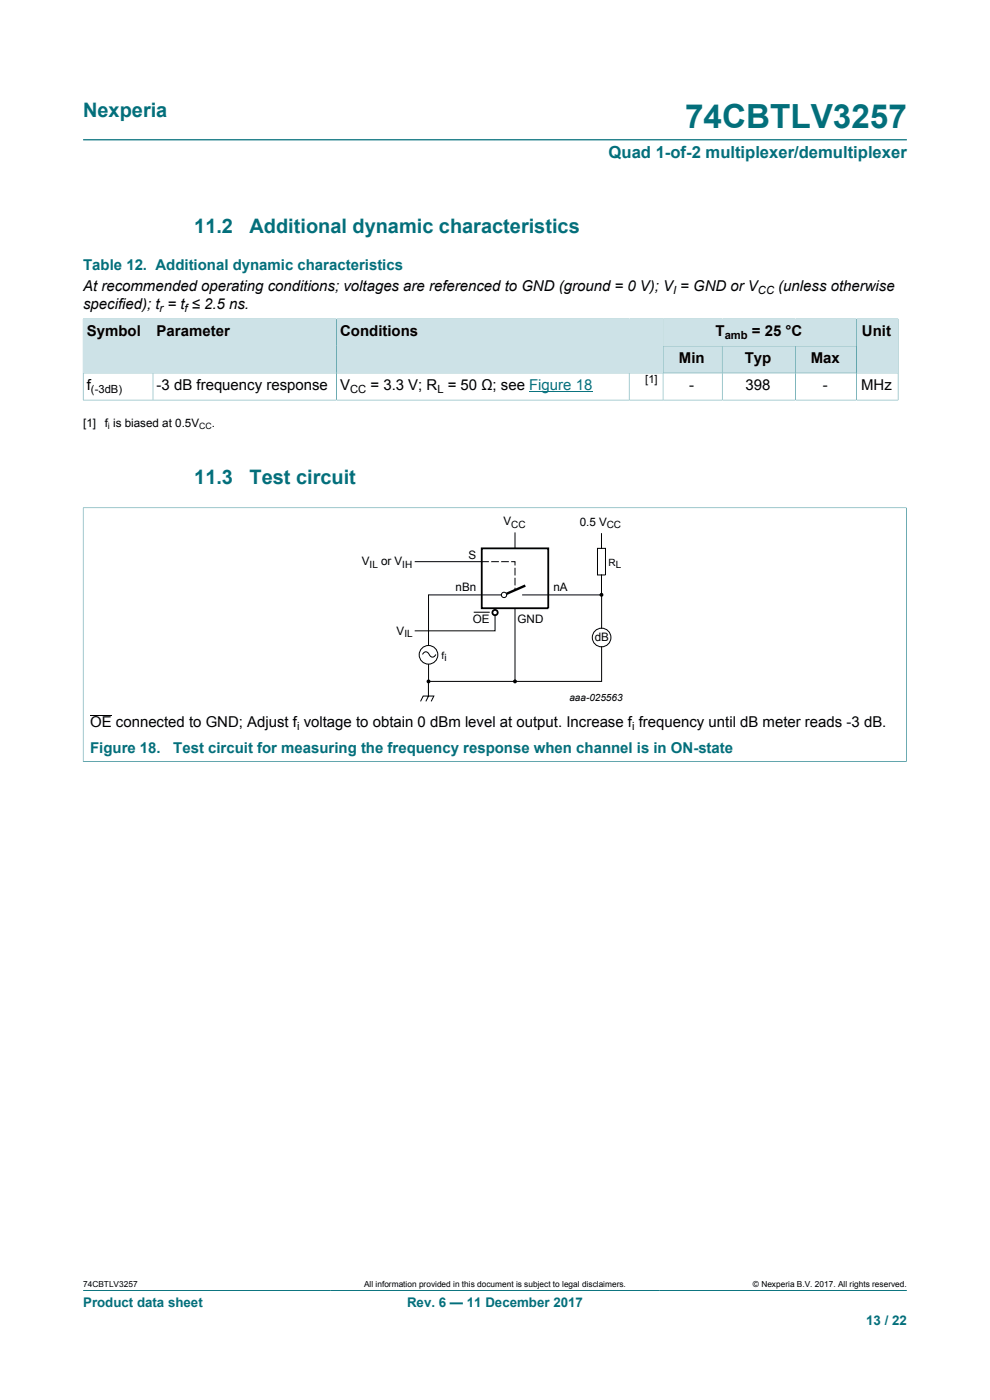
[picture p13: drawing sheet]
<svg xmlns="http://www.w3.org/2000/svg" width="210mm" height="297mm" viewBox="0 0 210 297" stroke-linecap="round" stroke-linejoin="round" font-family="sans-serif">
<defs><g id="words">
<text font-size="7.1" fill="#036f7b" x="145.3" y="27.2">74CBTLV3257</text>
<g font-size="4.2" fill="#036f7b">
<text x="17.6" y="24.8">Nexperia</text>
<text x="41.2" y="49.5">11.2</text>
<text x="52.9" y="49.5">Additional dynamic characteristics</text>
<text x="41.2" y="102.8">11.3</text>
<text x="52.9" y="102.8">Test circuit</text>
</g>
<text font-size="3.5" fill="#036f7b" x="129.1" y="33.5">Quad 1-of-2 multiplexer/demultiplexer</text>
<g font-size="3.2" fill="#036f7b">
<text x="17.6" y="57.2">Table 12. Additional dynamic characteristics</text>
<text x="19.1" y="159.8">Figure 18.  Test circuit for measuring the frequency response when channel is in ON-state</text>
</g>
<g font-size="3.2">
<text x="17.6" y="61.7">At recommended operating conditions; voltages are referenced to GND (ground = 0 V); V = GND or V</text>
<text x="17.6" y="65.5">specified); t = t ≤ 2.5 ns.</text>
<text x="165.1" y="61.7">(unless otherwise</text>
<text x="18.4" y="71.4">Symbol</text>
<text x="33.2" y="71.4">Parameter</text>
<text x="72.2" y="71.4">Conditions</text>
<text x="151.8" y="71.4">T</text>
<text x="159.5" y="71.4">= 25 °C</text>
<text x="182.8" y="71.4">Unit</text>
<text x="144" y="77.1">Min</text>
<text x="158" y="77.1">Typ</text>
<text x="172" y="77.1">Max</text>
<text x="18.4" y="82.8">f</text>
<text x="33.2" y="82.8">-3 dB frequency response</text>
<text x="72.2" y="82.8">V</text>
<text x="78.6" y="82.8">= 3.3 V; R = 50 Ω; see Figure 18</text>
<text x="146.2" y="82.8">-</text>
<text x="158.2" y="82.8">398</text>
<text x="174.5" y="82.8">-</text>
<text x="182.7" y="82.8">MHz</text>
<text x="19.1" y="154.2">OE connected to GND; Adjust f voltage to obtain 0 dBm level at output. Increase f frequency until dB meter reads -3 dB.</text>
</g>
<g font-size="2.8" fill="#036f7b">
<text x="17.6" y="277.3">Product data sheet</text>
<text x="86.3" y="277.3">Rev. 6 — 11 December 2017</text>
<text x="183.7" y="281">13 / 22</text>
</g>
<g font-size="2.5">
<text x="17.6" y="90.5">[1]</text>
<text x="22.2" y="90.5">f is biased at 0.5V</text>
<text x="44.9" y="90.5">.</text>
<text x="106.8" y="111.4">V</text>
<text x="123" y="111.5">0.5 V</text>
<text x="76.8" y="120">V</text>
<text x="80.8" y="120">or V</text>
<text x="99.4" y="118.6">S</text>
<text x="96.6" y="125.3">nBn</text>
<text x="117.4" y="125.4">nA</text>
<text x="84.1" y="134.6">V</text>
<text x="100.3" y="132.1">OE</text>
<text x="109.8" y="132.1">GND</text>
<text x="126.2" y="136.1">dB</text>
</g>
<g font-size="2.4">
<text x="142.8" y="62.3">I</text>
<text x="160.8" y="62.3">CC</text>
<text x="33.9" y="66.1">r</text>
<text x="39.1" y="66.1">f</text>
<text x="153.7" y="72">amb</text>
<text x="19.3" y="83.4">(-3dB)</text>
<text x="74.3" y="83.4">CC</text>
<text x="92.8" y="83.4">L</text>
<text x="136.9" y="81.2">[1]</text>
<text x="63" y="154.8">i</text>
<text x="134.1" y="154.8">i</text>
</g>
<g font-size="2.1">
<text x="108.5" y="112">CC</text>
<text x="128.7" y="112">CC</text>
<text x="78.4" y="120.5">IL</text>
<text x="85.3" y="120.5">IH</text>
<text x="129.1" y="120">RL</text>
<text x="85.8" y="135.1">IL</text>
<text x="93.7" y="139.7">fi</text>
<text x="120.8" y="148.8">aaa-025563</text>
</g>
<g font-size="1.9">
<text x="22.9" y="91">i</text>
<text x="42.2" y="91">CC</text>
</g>
<g font-size="1.8">
<text x="17.6" y="273.1">74CBTLV3257</text>
<text x="77.2" y="273.1">All information provided in this document is subject to legal disclaimers.</text>
<text x="159.7" y="273.1">© Nexperia B.V. 2017. All rights reserved.</text>
</g>
</g></defs>
<path d="M17.6 29.7h174.8M140.6 67.7h41.1v5.7h-41.1zM17.6 273.8h174.8" fill="none" stroke="#036f7b" stroke-width=".21"/>
<path d="M140.7 67.7h40.9v5.6h-40.9z" fill="#cde2e7"/>
<path d="M17.6 67.6v11.5h14.9v-11.4h-14.9" fill="none" stroke="#036f7b" stroke-width=".21"/>
<path d="M17.7 67.7h14.7v11.4h-14.7z" fill="#cde2e7"/>
<path d="M32.5 67.7h38.9v11.4h-38.9z" fill="none" stroke="#036f7b" stroke-width=".21"/>
<path d="M32.5 67.7h38.8v11.4h-38.8z" fill="#cde2e7"/>
<path d="M71.4 67.7h69.2v11.4h-69.2z" fill="none" stroke="#036f7b" stroke-width=".21"/>
<g fill="#cde2e7">
<path d="M71.5 67.7h69.1v11.4h-69.1z"/>
<path d="M140.7 73.5h12.4v5.6h-12.4z"/>
</g>
<path d="M140.6 73.4h12.6v5.7h-12.6z" fill="none" stroke="#036f7b" stroke-width=".21"/>
<path d="M153.3 73.5h15.4v5.6h-15.4z" fill="#cde2e7"/>
<path d="M153.2 73.4h15.6v5.7h-15.6z" fill="none" stroke="#036f7b" stroke-width=".21"/>
<path d="M168.8 73.5h12.8v5.6h-12.8z" fill="#cde2e7"/>
<path d="M190.5 67.6v11.5h-21.7v-5.7h12.9M190.6 67.7h-8.9v11.4" fill="none" stroke="#036f7b" stroke-width=".21"/>
<path d="M181.8 67.7h8.6v11.4h-8.6z" fill="#cde2e7"/>
<g fill="none" stroke="#036f7b" stroke-width=".21">
<path d="M32.5 79.1v5.8M71.4 79.1v5.8M133.5 79.1v5.8M140.6 79.1v5.8M153.2 79.1v5.8M168.8 79.1v5.8M181.7 79.1v5.8M17.6 84.9h173M17.6 84.9v-5.8h172.9v5.8M17.6 107.7h174.7M17.6 107.7v53.9M192.3 107.7v53.9"/>
<path d="M17.6 161.6h174.7"/>
</g>
<path d="M112.2 83.2h13.5" fill="none" stroke="#00f" stroke-width=".21"/>
<path d="M126.7 116.3h1.7v5.7h-1.7zM127.6 113.2v3.1M89.6 138.8a.74 .74 0 0 1 .8-.5 .74 .74 0 0 1 .7 .6 .71 .71 0 0 0 .7 .5 .71 .71 0 0 0 .6-.6M127.6 122v4.1" fill="none" stroke="#000" stroke-width=".21"/>
<circle cx="127.6" cy="126.2" r=".28" fill="#000"/>
<circle cx="127.6" cy="126.2" r=".28" fill="none" stroke="#000" stroke-width=".25"/>
<path d="M111.4 124.2l-4.5 2" fill="none" stroke="#000" stroke-width=".51"/>
<circle cx="106.9" cy="126.2" r=".56" fill="#fefefe"/>
<g fill="none" stroke="#000" stroke-width=".21">
<path d="M88.1 119.2h15.5M104.3 119.2h1.4M106.4 119.2h1.4M108.5 119.2h.7v.7M109.2 112.9v3.4M100.5 129.9h3.4M105 130.5v3.3h-16.9M106.3 126.2h-15.4v10.7M109.2 129v15.6M109.2 120.6v1.4M109.2 122.7v1.4M109.2 124.8v.3"/>
<path d="M110.9 126.2h16.7v7.1M127.6 137.2v7.4h-36.7v-3.7M19.1 151.7h4.6M89.2 148.8l.6-1.1h2.2l-.5 1.1M90.9 144.6v3.1l-.6 1.1"/>
<circle cx="90.9" cy="138.9" r="1.98"/>
<circle cx="106.9" cy="126.2" r=".56"/>
<circle cx="127.6" cy="135.2" r="1.98"/>
</g>
<g fill="#000">
<circle cx="90.9" cy="144.6" r=".28"/>
<circle cx="109.2" cy="144.6" r=".28"/>
</g>
<g fill="none" stroke="#000" stroke-width=".25">
<circle cx="90.9" cy="144.6" r=".28"/>
<circle cx="109.2" cy="144.6" r=".28"/>
</g>
<g fill="none" stroke="#000" stroke-width=".38">
<path d="M102.2 116.3h14.1v12.7h-14.1z"/>
<circle cx="105" cy="129.9" r=".56"/>
</g>
<use href="#words"/>
</svg>
